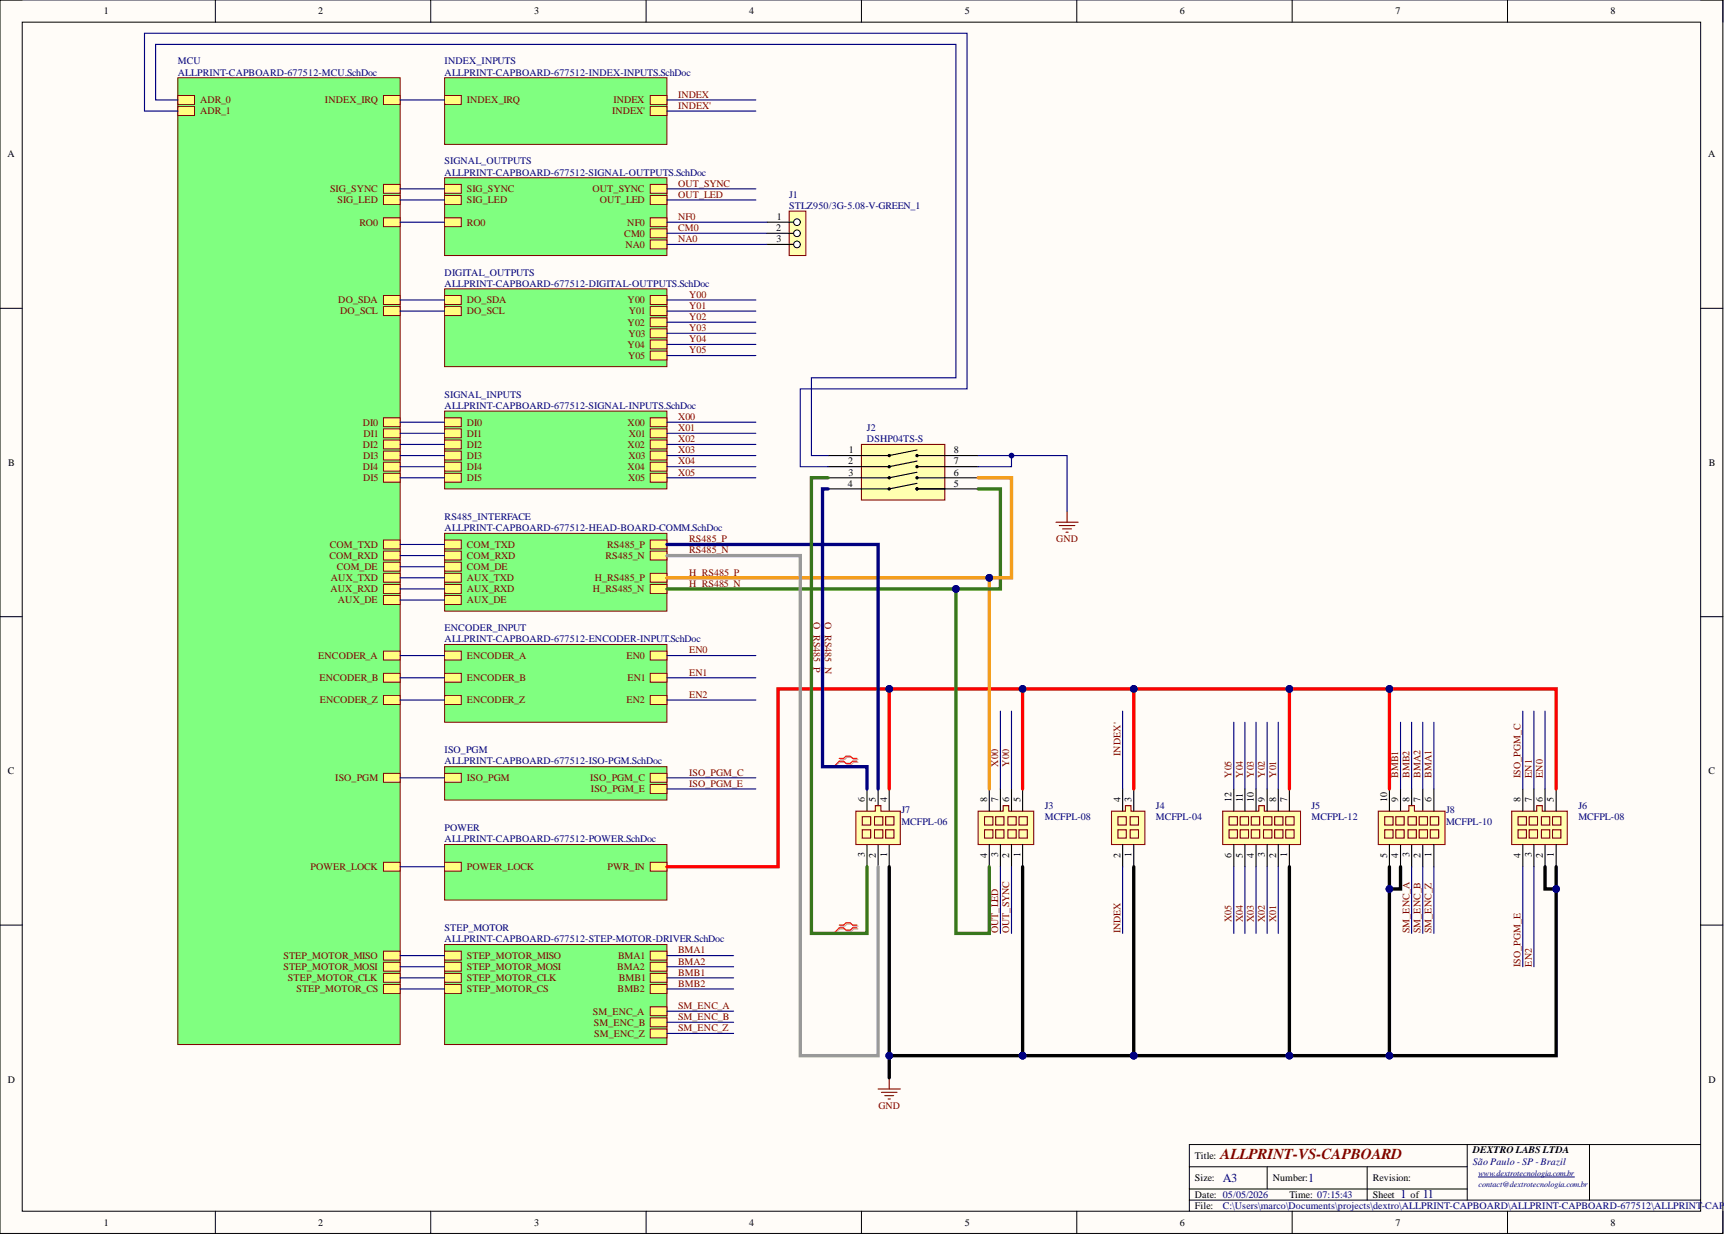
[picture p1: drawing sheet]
<svg xmlns="http://www.w3.org/2000/svg" width="393mm" height="282mm" viewBox="0 0 393 282" stroke-linecap="round" stroke-linejoin="round" font-family="sans-serif">
<defs><g id="words">
<text font-size="3.5" fill="#800000" x="278.5" y="264.5">ALLPRINT-VS-CAPBOARD</text>
<g font-size="2.8" fill="#000080">
<text x="279" y="269.8">A3</text>
<text x="298.5" y="269.8">1</text>
<text x="319.5" y="273.3">1</text>
<text x="324.6" y="273.3">11</text>
</g>
<g font-size="2.3">
<text x="23.7" y="3.3">1</text>
<text x="72.6" y="3.3">2</text>
<text x="121.9" y="3.3">3</text>
<text x="170.9" y="3.3">4</text>
<text x="220.1" y="3.3">5</text>
<text x="269.2" y="3.3">6</text>
<text x="318.4" y="3.3">7</text>
<text x="367.5" y="3.3">8</text>
<text x="1.7" y="35.9">A</text>
<text x="389.7" y="35.9">A</text>
<text x="177.1" y="52.7">2</text>
<text x="177.3" y="50.2">1</text>
<text x="177.2" y="55.3">3</text>
<text x="1.9" y="106.3">B</text>
<text x="193.5" y="106">2</text>
<text x="193.7" y="103.5">1</text>
<text x="217.6" y="103.5">8</text>
<text x="217.6" y="106">7</text>
<text x="389.9" y="106.3">B</text>
<text x="193.4" y="111.1">4</text>
<text x="193.6" y="108.5">3</text>
<text x="217.6" y="108.5">6</text>
<text x="217.6" y="111.1">5</text>
<text x="1.8" y="176.7">C</text>
<text x="389.8" y="176.7">C</text>
<text x="197.3" y="183.1" transform="rotate(-90 197.3 183.1)">6</text>
<text x="199.8" y="183.1" transform="rotate(-90 199.8 183.1)">5</text>
<text x="202.4" y="183.1" transform="rotate(-90 202.4 183.1)">4</text>
<text x="225.2" y="183.1" transform="rotate(-90 225.2 183.1)">8</text>
<text x="227.7" y="183.1" transform="rotate(-90 227.7 183.1)">7</text>
<text x="230.3" y="183.1" transform="rotate(-90 230.3 183.1)">6</text>
<text x="232.8" y="183.1" transform="rotate(-90 232.8 183.1)">5</text>
<text x="255.6" y="183.1" transform="rotate(-90 255.6 183.1)">4</text>
<text x="258.2" y="183.1" transform="rotate(-90 258.2 183.1)">3</text>
<text x="281" y="183.1" transform="rotate(-90 281 183.1)">12</text>
<text x="283.5" y="183.1" transform="rotate(-90 283.5 183.1)">11</text>
<text x="286.1" y="183.1" transform="rotate(-90 286.1 183.1)">10</text>
<text x="288.6" y="183.1" transform="rotate(-90 288.6 183.1)">9</text>
<text x="291.1" y="183.1" transform="rotate(-90 291.1 183.1)">8</text>
<text x="293.7" y="183.1" transform="rotate(-90 293.7 183.1)">7</text>
<text x="316.5" y="183.1" transform="rotate(-90 316.5 183.1)">10</text>
<text x="319" y="183.1" transform="rotate(-90 319 183.1)">9</text>
<text x="321.6" y="183.1" transform="rotate(-90 321.6 183.1)">8</text>
<text x="324.1" y="183.1" transform="rotate(-90 324.1 183.1)">7</text>
<text x="326.6" y="183.1" transform="rotate(-90 326.6 183.1)">6</text>
<text x="346.9" y="183.1" transform="rotate(-90 346.9 183.1)">8</text>
<text x="349.5" y="183.1" transform="rotate(-90 349.5 183.1)">7</text>
<text x="352" y="183.1" transform="rotate(-90 352 183.1)">6</text>
<text x="354.5" y="183.1" transform="rotate(-90 354.5 183.1)">5</text>
<text x="197.3" y="195.7" transform="rotate(-90 197.3 195.7)">3</text>
<text x="199.8" y="195.8" transform="rotate(-90 199.8 195.8)">2</text>
<text x="202.4" y="195.6" transform="rotate(-90 202.4 195.6)">1</text>
<text x="225.2" y="195.9" transform="rotate(-90 225.2 195.9)">4</text>
<text x="227.7" y="195.7" transform="rotate(-90 227.7 195.7)">3</text>
<text x="230.3" y="195.8" transform="rotate(-90 230.3 195.8)">2</text>
<text x="232.8" y="195.6" transform="rotate(-90 232.8 195.6)">1</text>
<text x="255.6" y="195.8" transform="rotate(-90 255.6 195.8)">2</text>
<text x="258.2" y="195.6" transform="rotate(-90 258.2 195.6)">1</text>
<text x="281" y="195.8" transform="rotate(-90 281 195.8)">6</text>
<text x="283.5" y="195.8" transform="rotate(-90 283.5 195.8)">5</text>
<text x="286.1" y="195.9" transform="rotate(-90 286.1 195.9)">4</text>
<text x="288.6" y="195.7" transform="rotate(-90 288.6 195.7)">3</text>
<text x="291.1" y="195.8" transform="rotate(-90 291.1 195.8)">2</text>
<text x="293.7" y="195.6" transform="rotate(-90 293.7 195.6)">1</text>
<text x="316.5" y="195.8" transform="rotate(-90 316.5 195.8)">5</text>
<text x="319" y="195.9" transform="rotate(-90 319 195.9)">4</text>
<text x="321.6" y="195.7" transform="rotate(-90 321.6 195.7)">3</text>
<text x="324.1" y="195.8" transform="rotate(-90 324.1 195.8)">2</text>
<text x="326.6" y="195.6" transform="rotate(-90 326.6 195.6)">1</text>
<text x="346.9" y="195.9" transform="rotate(-90 346.9 195.9)">4</text>
<text x="349.5" y="195.7" transform="rotate(-90 349.5 195.7)">3</text>
<text x="352" y="195.8" transform="rotate(-90 352 195.8)">2</text>
<text x="354.5" y="195.6" transform="rotate(-90 354.5 195.6)">1</text>
<text x="1.8" y="247.1">D</text>
<text x="389.8" y="247.1">D</text>
<text x="336" y="263.3">DEXTRO LABS LTDA</text>
<text x="272.6" y="264.5">Title:</text>
<text x="272.6" y="269.6">Size:</text>
<text x="290.4" y="269.6">Number:</text>
<text x="313.2" y="269.6">Revision:</text>
<text x="272.6" y="273.4">Date: 05/05/2026</text>
<text x="272.6" y="275.9">File:</text>
<text x="294.2" y="273.4">Time: 07:15:43</text>
<text x="313.2" y="273.4">Sheet</text>
<text x="321.8" y="273.4">of</text>
<text x="23.7" y="279.7">1</text>
<text x="72.6" y="279.7">2</text>
<text x="121.9" y="279.7">3</text>
<text x="170.9" y="279.7">4</text>
<text x="220.1" y="279.7">5</text>
<text x="269.2" y="279.7">6</text>
<text x="318.4" y="279.7">7</text>
<text x="367.5" y="279.7">8</text>
</g>
<g font-size="2.3" fill="#000080">
<text x="40.6" y="14.7">MCU</text>
<text x="40.6" y="17.2">ALLPRINT-CAPBOARD-677512-MCU.SchDoc</text>
<text x="101.4" y="14.7">INDEX_INPUTS</text>
<text x="101.4" y="17.2">ALLPRINT-CAPBOARD-677512-INDEX-INPUTS.SchDoc</text>
<text x="101.4" y="37.5">SIGNAL_OUTPUTS</text>
<text x="101.4" y="40.1">ALLPRINT-CAPBOARD-677512-SIGNAL-OUTPUTS.SchDoc</text>
<text x="180.1" y="45.1">J1</text>
<text x="180.1" y="47.7">STLZ950/3G-5.08-V-GREEN_1</text>
<text x="101.4" y="62.9">DIGITAL_OUTPUTS</text>
<text x="101.4" y="65.4">ALLPRINT-CAPBOARD-677512-DIGITAL-OUTPUTS.SchDoc</text>
<text x="101.4" y="90.8">SIGNAL_INPUTS</text>
<text x="101.4" y="93.3">ALLPRINT-CAPBOARD-677512-SIGNAL-INPUTS.SchDoc</text>
<text x="197.8" y="98.4">J2</text>
<text x="197.8" y="100.9">DSHP04TS-S</text>
<text x="101.4" y="118.7">RS485_INTERFACE</text>
<text x="101.4" y="121.2">ALLPRINT-CAPBOARD-677512-HEAD-BOARD-COMM.SchDoc</text>
<text x="101.4" y="144">ENCODER_INPUT</text>
<text x="101.4" y="146.6">ALLPRINT-CAPBOARD-677512-ENCODER-INPUT.SchDoc</text>
<text x="101.4" y="171.9">ISO_PGM</text>
<text x="101.4" y="174.5">ALLPRINT-CAPBOARD-677512-ISO-PGM.SchDoc</text>
<text x="205.7" y="185.6">J7</text>
<text x="238.4" y="184.6">J3</text>
<text x="263.8" y="184.6">J4</text>
<text x="299.3" y="184.6">J5</text>
<text x="329.9" y="185.6">J8</text>
<text x="360.1" y="184.6">J6</text>
<text x="101.4" y="189.7">POWER</text>
<text x="205.7" y="188.2">MCFPL-06</text>
<text x="238.4" y="187.2">MCFPL-08</text>
<text x="263.8" y="187.2">MCFPL-04</text>
<text x="299.3" y="187.2">MCFPL-12</text>
<text x="329.9" y="188.2">MCFPL-10</text>
<text x="360.1" y="187.2">MCFPL-08</text>
<text x="101.4" y="192.2">ALLPRINT-CAPBOARD-677512-POWER.SchDoc</text>
<text x="101.4" y="212.5">STEP_MOTOR</text>
<text x="101.4" y="215.1">ALLPRINT-CAPBOARD-677512-STEP-MOTOR-DRIVER.SchDoc</text>
<text x="336" y="265.8">São Paulo - SP - Brazil</text>
<text x="279" y="275.9">C:\Users\marco\Documents\projects\dextro\ALLPRINT-CAPBOARD\ALLPRINT-CAPBOARD-677512\ALLPRINT</text>
<text x="388.3" y="275.9">-CAPB</text>
</g>
<g font-size="2.3" fill="#800000">
<text x="45.6" y="23.6">ADR_0</text>
<text x="74.1" y="23.6">INDEX_IRQ</text>
<text x="106.5" y="23.6">INDEX_IRQ</text>
<text x="140" y="23.6">INDEX</text>
<text x="154.7" y="22.3">INDEX</text>
<text x="45.6" y="26.1">ADR_1</text>
<text x="139.7" y="26.1">INDEX'</text>
<text x="154.7" y="24.8">INDEX'</text>
<text x="75.3" y="43.9">SIG_SYNC</text>
<text x="77" y="46.4">SIG_LED</text>
<text x="106.5" y="43.9">SIG_SYNC</text>
<text x="106.5" y="46.4">SIG_LED</text>
<text x="135.2" y="43.9">OUT_SYNC</text>
<text x="136.9" y="46.4">OUT_LED</text>
<text x="154.7" y="42.6">OUT_SYNC</text>
<text x="154.7" y="45.1">OUT_LED</text>
<text x="82" y="51.5">RO0</text>
<text x="106.5" y="51.5">RO0</text>
<text x="143.1" y="51.5">NF0</text>
<text x="154.7" y="50.2">NF0</text>
<text x="154.7" y="52.7">CM0</text>
<text x="142.4" y="54">CM0</text>
<text x="142.7" y="56.5">NA0</text>
<text x="154.7" y="55.3">NA0</text>
<text x="77.2" y="69.2">DO_SDA</text>
<text x="77.6" y="71.8">DO_SCL</text>
<text x="106.5" y="71.8">DO_SCL</text>
<text x="106.5" y="69.2">DO_SDA</text>
<text x="143.2" y="69.2">Y00</text>
<text x="143.5" y="71.8">Y01</text>
<text x="157.2" y="68">Y00</text>
<text x="157.2" y="70.5">Y01</text>
<text x="143.2" y="74.3">Y02</text>
<text x="143.4" y="76.8">Y03</text>
<text x="157.2" y="73">Y02</text>
<text x="157.2" y="75.6">Y03</text>
<text x="143.2" y="79.4">Y04</text>
<text x="143.3" y="81.9">Y05</text>
<text x="157.2" y="78.1">Y04</text>
<text x="157.2" y="80.6">Y05</text>
<text x="154.7" y="95.9">X00</text>
<text x="82.8" y="97.1">DI0</text>
<text x="82.9" y="99.7">DI1</text>
<text x="106.5" y="97.1">DI0</text>
<text x="106.5" y="99.7">DI1</text>
<text x="143.2" y="97.1">X00</text>
<text x="143.5" y="99.7">X01</text>
<text x="154.7" y="98.4">X01</text>
<text x="154.7" y="100.9">X02</text>
<text x="82.8" y="102.2">DI2</text>
<text x="82.8" y="107.3">DI4</text>
<text x="82.8" y="104.7">DI3</text>
<text x="106.5" y="102.2">DI2</text>
<text x="106.5" y="104.7">DI3</text>
<text x="106.5" y="107.3">DI4</text>
<text x="143.2" y="102.2">X02</text>
<text x="143.2" y="107.3">X04</text>
<text x="143.4" y="104.7">X03</text>
<text x="154.7" y="103.5">X03</text>
<text x="154.7" y="106">X04</text>
<text x="82.8" y="109.8">DI5</text>
<text x="106.5" y="109.8">DI5</text>
<text x="143.3" y="109.8">X05</text>
<text x="154.7" y="108.5">X05</text>
<text x="75.2" y="125">COM_TXD</text>
<text x="106.5" y="125">COM_TXD</text>
<text x="138.6" y="125">RS485_P</text>
<text x="157.2" y="123.8">RS485_P</text>
<text x="241" y="123.8">GND</text>
<text x="75.2" y="127.6">COM_RXD</text>
<text x="76.8" y="130.1">COM_DE</text>
<text x="106.5" y="127.6">COM_RXD</text>
<text x="106.5" y="130.1">COM_DE</text>
<text x="138.1" y="127.6">RS485_N</text>
<text x="157.2" y="126.3">RS485_N</text>
<text x="157.2" y="131.4">H_RS485_P</text>
<text x="75.4" y="135.2">AUX_RXD</text>
<text x="75.5" y="132.6">AUX_TXD</text>
<text x="77.1" y="137.7">AUX_DE</text>
<text x="106.5" y="132.6">AUX_TXD</text>
<text x="106.5" y="135.2">AUX_RXD</text>
<text x="106.5" y="137.7">AUX_DE</text>
<text x="135.3" y="135.2">H_RS485_N</text>
<text x="135.7" y="132.6">H_RS485_P</text>
<text x="157.2" y="133.9">H_RS485_N</text>
<text x="185.6" y="142" transform="rotate(90 185.6 142)">O_RS485_P</text>
<text x="188.2" y="142" transform="rotate(90 188.2 142)">O_RS485_N</text>
<text x="157.2" y="149.1">EN0</text>
<text x="72.6" y="150.4">ENCODER_A</text>
<text x="72.9" y="155.5">ENCODER_B</text>
<text x="106.5" y="150.4">ENCODER_A</text>
<text x="106.5" y="155.5">ENCODER_B</text>
<text x="142.9" y="150.4">EN0</text>
<text x="143.2" y="155.5">EN1</text>
<text x="157.2" y="154.2">EN1</text>
<text x="73" y="160.5">ENCODER_Z</text>
<text x="106.5" y="160.5">ENCODER_Z</text>
<text x="142.9" y="160.5">EN2</text>
<text x="157.2" y="159.3">EN2</text>
<text x="255.6" y="172.5" transform="rotate(-90 255.6 172.5)">INDEX'</text>
<text x="76.5" y="178.3">ISO_PGM</text>
<text x="106.5" y="178.3">ISO_PGM</text>
<text x="134.7" y="178.3">ISO_PGM_C</text>
<text x="157.2" y="177">ISO_PGM_C</text>
<text x="157.2" y="179.6">ISO_PGM_E</text>
<text x="227.7" y="175" transform="rotate(-90 227.7 175)">X00</text>
<text x="230.3" y="175" transform="rotate(-90 230.3 175)">Y00</text>
<text x="281" y="177.5" transform="rotate(-90 281 177.5)">Y05</text>
<text x="283.5" y="177.5" transform="rotate(-90 283.5 177.5)">Y04</text>
<text x="286.1" y="177.5" transform="rotate(-90 286.1 177.5)">Y03</text>
<text x="288.6" y="177.5" transform="rotate(-90 288.6 177.5)">Y02</text>
<text x="291.1" y="177.5" transform="rotate(-90 291.1 177.5)">Y01</text>
<text x="319" y="177.5" transform="rotate(-90 319 177.5)">BMB1</text>
<text x="321.6" y="177.5" transform="rotate(-90 321.6 177.5)">BMB2</text>
<text x="324.1" y="177.5" transform="rotate(-90 324.1 177.5)">BMA2</text>
<text x="326.6" y="177.5" transform="rotate(-90 326.6 177.5)">BMA1</text>
<text x="346.9" y="177.5" transform="rotate(-90 346.9 177.5)">ISO_PGM_C</text>
<text x="349.5" y="177.5" transform="rotate(-90 349.5 177.5)">EN1</text>
<text x="352" y="177.5" transform="rotate(-90 352 177.5)">EN0</text>
<text x="134.8" y="180.8">ISO_PGM_E</text>
<text x="70.8" y="198.6">POWER_LOCK</text>
<text x="106.5" y="198.6">POWER_LOCK</text>
<text x="138.6" y="198.6">PWR_IN</text>
<text x="227.7" y="213" transform="rotate(-90 227.7 213)">OUT_LED</text>
<text x="230.3" y="213" transform="rotate(-90 230.3 213)">OUT_SYNC</text>
<text x="255.6" y="213" transform="rotate(-90 255.6 213)">INDEX</text>
<text x="281" y="210.5" transform="rotate(-90 281 210.5)">X05</text>
<text x="283.5" y="210.5" transform="rotate(-90 283.5 210.5)">X04</text>
<text x="286.1" y="210.5" transform="rotate(-90 286.1 210.5)">X03</text>
<text x="288.6" y="210.5" transform="rotate(-90 288.6 210.5)">X02</text>
<text x="291.1" y="210.5" transform="rotate(-90 291.1 210.5)">X01</text>
<text x="321.6" y="213" transform="rotate(-90 321.6 213)">SM_ENC_A</text>
<text x="324.1" y="213" transform="rotate(-90 324.1 213)">SM_ENC_B</text>
<text x="326.6" y="213" transform="rotate(-90 326.6 213)">SM_ENC_Z</text>
<text x="64.7" y="218.9">STEP_MOTOR_MISO</text>
<text x="64.7" y="221.4">STEP_MOTOR_MOSI</text>
<text x="106.5" y="218.9">STEP_MOTOR_MISO</text>
<text x="106.5" y="221.4">STEP_MOTOR_MOSI</text>
<text x="140.8" y="221.4">BMA2</text>
<text x="141" y="218.9">BMA1</text>
<text x="154.7" y="217.6">BMA1</text>
<text x="154.7" y="220.1">BMA2</text>
<text x="346.9" y="220.6" transform="rotate(-90 346.9 220.6)">ISO_PGM_E</text>
<text x="349.5" y="220.6" transform="rotate(-90 349.5 220.6)">EN2</text>
<text x="65.7" y="223.9">STEP_MOTOR_CLK</text>
<text x="67.6" y="226.5">STEP_MOTOR_CS</text>
<text x="106.5" y="223.9">STEP_MOTOR_CLK</text>
<text x="106.5" y="226.5">STEP_MOTOR_CS</text>
<text x="140.9" y="226.5">BMB2</text>
<text x="141.2" y="223.9">BMB1</text>
<text x="154.7" y="222.7">BMB1</text>
<text x="154.7" y="225.2">BMB2</text>
<text x="135.3" y="231.6">SM_ENC_A</text>
<text x="154.7" y="230.3">SM_ENC_A</text>
<text x="154.7" y="232.8">SM_ENC_B</text>
<text x="135.5" y="234.1">SM_ENC_B</text>
<text x="135.6" y="236.6">SM_ENC_Z</text>
<text x="154.7" y="235.4">SM_ENC_Z</text>
<text x="200.4" y="253.1">GND</text>
</g>
<g font-size="1.9" fill="#000080">
<text x="337.3" y="268.4">www.dextrotecnologia.com.br</text>
<text x="337.3" y="270.9">contact@dextrotecnologia.com.br</text>
</g>
</g></defs>
<path d="M0 0h393.1v281.5h-393.1z" fill-rule="evenodd" fill="#fffcf8"/>
<path d="M0 0h393.1v281.5h-393.1z" fill="none" stroke="#000" stroke-width=".23"/>
<path d="M5.1 5.1h382.9v271.3h-382.9z" fill-rule="evenodd" fill="#fffcf8"/>
<g fill="none" stroke="#000" stroke-width=".23">
<path d="M0 0h5.1M49.1 0v5.1M98.3 0v5.1M147.4 0v5.1M196.5 0v5.1M245.7 0v5.1M294.8 0v5.1M344 0v5.1M388 0h5.1v5.1M5.1 5.1h382.9v271.3h-382.9zM0 70.4h5.1M388 70.4h5.1"/>
<path d="M0 140.8h5.1M388 140.8h5.1M0 211.1h5.1M388 211.1h5.1M49.1 276.4v5.1M98.3 276.4v5.1M147.4 276.4v5.1M196.5 276.4v5.1M245.7 276.4v5.1M271.4 266.3h63.4M271.4 273.9h116.6M271.4 271.4h63.4"/>
<path d="M289.1 266.3v5.1M294.8 276.4v5.1M311.9 266.3v7.6M334.8 261.2v12.7M344 276.4v5.1M362.7 261.2v12.7M388 261.2h-116.6v15.2M393.1 276.4v5.1"/>
</g>
<path d="M337.3 268.6h21.9" fill="none" stroke="#000080" stroke-width=".23"/>
<path d="M40.6 17.7h50.7v220.7h-50.7z" fill-rule="evenodd" fill="#80ff80"/>
<path d="M40.6 17.7h50.7v220.7h-50.7z" fill="none" stroke="#800000" stroke-width=".23"/>
<path d="M87.5 21.8h3.8v2h-3.8z" fill-rule="evenodd" fill="#ffff80"/>
<path d="M87.5 21.8h3.8v2h-3.8z" fill="none" stroke="#800000" stroke-width=".23"/>
<path d="M87.5 42.1h3.8v2h-3.8z" fill-rule="evenodd" fill="#ffff80"/>
<path d="M87.5 42.1h3.8v2h-3.8z" fill="none" stroke="#800000" stroke-width=".23"/>
<path d="M87.5 44.6h3.8v2.1h-3.8z" fill-rule="evenodd" fill="#ffff80"/>
<path d="M87.5 44.6h3.8v2.1h-3.8z" fill="none" stroke="#800000" stroke-width=".23"/>
<path d="M87.5 49.7h3.8v2h-3.8z" fill-rule="evenodd" fill="#ffff80"/>
<path d="M87.5 49.7h3.8v2h-3.8z" fill="none" stroke="#800000" stroke-width=".23"/>
<path d="M87.5 67.5h3.8v2h-3.8z" fill-rule="evenodd" fill="#ffff80"/>
<path d="M87.5 67.5h3.8v2h-3.8z" fill="none" stroke="#800000" stroke-width=".23"/>
<path d="M87.5 70h3.8v2h-3.8z" fill-rule="evenodd" fill="#ffff80"/>
<path d="M87.5 70h3.8v2h-3.8z" fill="none" stroke="#800000" stroke-width=".23"/>
<path d="M87.5 95.4h3.8v2h-3.8z" fill-rule="evenodd" fill="#ffff80"/>
<path d="M87.5 95.4h3.8v2h-3.8z" fill="none" stroke="#800000" stroke-width=".23"/>
<path d="M87.5 97.9h3.8v2h-3.8z" fill-rule="evenodd" fill="#ffff80"/>
<path d="M87.5 97.9h3.8v2h-3.8z" fill="none" stroke="#800000" stroke-width=".23"/>
<path d="M87.5 100.4h3.8v2.1h-3.8z" fill-rule="evenodd" fill="#ffff80"/>
<path d="M87.5 100.4h3.8v2.1h-3.8z" fill="none" stroke="#800000" stroke-width=".23"/>
<path d="M87.5 103h3.8v2h-3.8z" fill-rule="evenodd" fill="#ffff80"/>
<path d="M87.5 103h3.8v2h-3.8z" fill="none" stroke="#800000" stroke-width=".23"/>
<path d="M87.5 105.5h3.8v2h-3.8z" fill-rule="evenodd" fill="#ffff80"/>
<path d="M87.5 105.5h3.8v2h-3.8z" fill="none" stroke="#800000" stroke-width=".23"/>
<path d="M87.5 108h3.8v2.1h-3.8z" fill-rule="evenodd" fill="#ffff80"/>
<path d="M87.5 108h3.8v2.1h-3.8z" fill="none" stroke="#800000" stroke-width=".23"/>
<path d="M87.5 123.3h3.8v2h-3.8z" fill-rule="evenodd" fill="#ffff80"/>
<path d="M87.5 123.3h3.8v2h-3.8z" fill="none" stroke="#800000" stroke-width=".23"/>
<path d="M87.5 125.8h3.8v2h-3.8z" fill-rule="evenodd" fill="#ffff80"/>
<path d="M87.5 125.8h3.8v2h-3.8z" fill="none" stroke="#800000" stroke-width=".23"/>
<path d="M87.5 128.3h3.8v2.1h-3.8z" fill-rule="evenodd" fill="#ffff80"/>
<path d="M87.5 128.3h3.8v2.1h-3.8z" fill="none" stroke="#800000" stroke-width=".23"/>
<path d="M87.5 148.6h3.8v2h-3.8z" fill-rule="evenodd" fill="#ffff80"/>
<path d="M87.5 148.6h3.8v2h-3.8z" fill="none" stroke="#800000" stroke-width=".23"/>
<path d="M87.5 153.7h3.8v2h-3.8z" fill-rule="evenodd" fill="#ffff80"/>
<path d="M87.5 153.7h3.8v2h-3.8z" fill="none" stroke="#800000" stroke-width=".23"/>
<path d="M87.5 158.8h3.8v2h-3.8z" fill-rule="evenodd" fill="#ffff80"/>
<path d="M87.5 158.8h3.8v2h-3.8z" fill="none" stroke="#800000" stroke-width=".23"/>
<path d="M87.5 176.5h3.8v2h-3.8z" fill-rule="evenodd" fill="#ffff80"/>
<path d="M87.5 176.5h3.8v2h-3.8z" fill="none" stroke="#800000" stroke-width=".23"/>
<path d="M87.5 196.8h3.8v2h-3.8z" fill-rule="evenodd" fill="#ffff80"/>
<path d="M87.5 196.8h3.8v2h-3.8z" fill="none" stroke="#800000" stroke-width=".23"/>
<path d="M87.5 217.1h3.8v2h-3.8z" fill-rule="evenodd" fill="#ffff80"/>
<path d="M87.5 217.1h3.8v2h-3.8z" fill="none" stroke="#800000" stroke-width=".23"/>
<path d="M87.5 219.6h3.8v2.1h-3.8z" fill-rule="evenodd" fill="#ffff80"/>
<path d="M87.5 219.6h3.8v2.1h-3.8z" fill="none" stroke="#800000" stroke-width=".23"/>
<path d="M87.5 222.2h3.8v2h-3.8z" fill-rule="evenodd" fill="#ffff80"/>
<path d="M87.5 222.2h3.8v2h-3.8z" fill="none" stroke="#800000" stroke-width=".23"/>
<path d="M87.5 224.7h3.8v2h-3.8z" fill-rule="evenodd" fill="#ffff80"/>
<path d="M87.5 224.7h3.8v2h-3.8z" fill="none" stroke="#800000" stroke-width=".23"/>
<path d="M87.5 130.9h3.8v2h-3.8z" fill-rule="evenodd" fill="#ffff80"/>
<path d="M87.5 130.9h3.8v2h-3.8z" fill="none" stroke="#800000" stroke-width=".23"/>
<path d="M87.5 133.4h3.8v2h-3.8z" fill-rule="evenodd" fill="#ffff80"/>
<path d="M87.5 133.4h3.8v2h-3.8z" fill="none" stroke="#800000" stroke-width=".23"/>
<path d="M87.5 135.9h3.8v2.1h-3.8z" fill-rule="evenodd" fill="#ffff80"/>
<path d="M87.5 135.9h3.8v2.1h-3.8z" fill="none" stroke="#800000" stroke-width=".23"/>
<path d="M40.6 21.8h3.8v2h-3.8z" fill-rule="evenodd" fill="#ffff80"/>
<path d="M40.6 21.8h3.8v2h-3.8z" fill="none" stroke="#800000" stroke-width=".23"/>
<path d="M40.6 24.3h3.8v2.1h-3.8z" fill-rule="evenodd" fill="#ffff80"/>
<path d="M40.6 24.3h3.8v2.1h-3.8z" fill="none" stroke="#800000" stroke-width=".23"/>
<path d="M101.4 17.7h50.8v15.3h-50.8z" fill-rule="evenodd" fill="#80ff80"/>
<path d="M101.4 17.7h50.8v15.3h-50.8z" fill="none" stroke="#800000" stroke-width=".23"/>
<path d="M148.4 21.8h3.8v2h-3.8z" fill-rule="evenodd" fill="#ffff80"/>
<path d="M148.4 21.8h3.8v2h-3.8z" fill="none" stroke="#800000" stroke-width=".23"/>
<path d="M148.4 24.3h3.8v2.1h-3.8z" fill-rule="evenodd" fill="#ffff80"/>
<path d="M148.4 24.3h3.8v2.1h-3.8z" fill="none" stroke="#800000" stroke-width=".23"/>
<path d="M101.4 21.8h3.8v2h-3.8z" fill-rule="evenodd" fill="#ffff80"/>
<path d="M101.4 21.8h3.8v2h-3.8z" fill="none" stroke="#800000" stroke-width=".23"/>
<path d="M101.4 93.8h50.8v17.8h-50.8z" fill-rule="evenodd" fill="#80ff80"/>
<path d="M101.4 93.8h50.8v17.8h-50.8z" fill="none" stroke="#800000" stroke-width=".23"/>
<path d="M148.4 95.4h3.8v2h-3.8z" fill-rule="evenodd" fill="#ffff80"/>
<path d="M148.4 95.4h3.8v2h-3.8z" fill="none" stroke="#800000" stroke-width=".23"/>
<path d="M101.4 95.4h3.8v2h-3.8z" fill-rule="evenodd" fill="#ffff80"/>
<path d="M101.4 95.4h3.8v2h-3.8z" fill="none" stroke="#800000" stroke-width=".23"/>
<path d="M148.4 97.9h3.8v2h-3.8z" fill-rule="evenodd" fill="#ffff80"/>
<path d="M148.4 97.9h3.8v2h-3.8z" fill="none" stroke="#800000" stroke-width=".23"/>
<path d="M101.4 97.9h3.8v2h-3.8z" fill-rule="evenodd" fill="#ffff80"/>
<path d="M101.4 97.9h3.8v2h-3.8z" fill="none" stroke="#800000" stroke-width=".23"/>
<path d="M148.4 100.4h3.8v2.1h-3.8z" fill-rule="evenodd" fill="#ffff80"/>
<path d="M148.4 100.4h3.8v2.1h-3.8z" fill="none" stroke="#800000" stroke-width=".23"/>
<path d="M101.4 100.4h3.8v2.1h-3.8z" fill-rule="evenodd" fill="#ffff80"/>
<path d="M101.4 100.4h3.8v2.1h-3.8z" fill="none" stroke="#800000" stroke-width=".23"/>
<path d="M148.4 103h3.8v2h-3.8z" fill-rule="evenodd" fill="#ffff80"/>
<path d="M148.4 103h3.8v2h-3.8z" fill="none" stroke="#800000" stroke-width=".23"/>
<path d="M101.4 103h3.8v2h-3.8z" fill-rule="evenodd" fill="#ffff80"/>
<path d="M101.4 103h3.8v2h-3.8z" fill="none" stroke="#800000" stroke-width=".23"/>
<path d="M148.4 105.5h3.8v2h-3.8z" fill-rule="evenodd" fill="#ffff80"/>
<path d="M148.4 105.5h3.8v2h-3.8z" fill="none" stroke="#800000" stroke-width=".23"/>
<path d="M101.4 105.5h3.8v2h-3.8z" fill-rule="evenodd" fill="#ffff80"/>
<path d="M101.4 105.5h3.8v2h-3.8z" fill="none" stroke="#800000" stroke-width=".23"/>
<path d="M148.4 108h3.8v2.1h-3.8z" fill-rule="evenodd" fill="#ffff80"/>
<path d="M148.4 108h3.8v2.1h-3.8z" fill="none" stroke="#800000" stroke-width=".23"/>
<path d="M101.4 108h3.8v2.1h-3.8z" fill-rule="evenodd" fill="#ffff80"/>
<path d="M101.4 108h3.8v2.1h-3.8z" fill="none" stroke="#800000" stroke-width=".23"/>
<path d="M101.4 40.6h50.8v17.7h-50.8z" fill-rule="evenodd" fill="#80ff80"/>
<path d="M101.4 40.6h50.8v17.7h-50.8z" fill="none" stroke="#800000" stroke-width=".23"/>
<path d="M101.4 42.1h3.8v2h-3.8z" fill-rule="evenodd" fill="#ffff80"/>
<path d="M101.4 42.1h3.8v2h-3.8z" fill="none" stroke="#800000" stroke-width=".23"/>
<path d="M148.4 42.1h3.8v2h-3.8z" fill-rule="evenodd" fill="#ffff80"/>
<path d="M148.4 42.1h3.8v2h-3.8z" fill="none" stroke="#800000" stroke-width=".23"/>
<path d="M101.4 49.7h3.8v2h-3.8z" fill-rule="evenodd" fill="#ffff80"/>
<path d="M101.4 49.7h3.8v2h-3.8z" fill="none" stroke="#800000" stroke-width=".23"/>
<path d="M148.4 52.2h3.8v2.1h-3.8z" fill-rule="evenodd" fill="#ffff80"/>
<path d="M148.4 52.2h3.8v2.1h-3.8z" fill="none" stroke="#800000" stroke-width=".23"/>
<path d="M148.4 54.8h3.8v2h-3.8z" fill-rule="evenodd" fill="#ffff80"/>
<path d="M148.4 54.8h3.8v2h-3.8z" fill="none" stroke="#800000" stroke-width=".23"/>
<path d="M148.4 49.7h3.8v2h-3.8z" fill-rule="evenodd" fill="#ffff80"/>
<path d="M148.4 49.7h3.8v2h-3.8z" fill="none" stroke="#800000" stroke-width=".23"/>
<path d="M101.4 44.6h3.8v2.1h-3.8z" fill-rule="evenodd" fill="#ffff80"/>
<path d="M101.4 44.6h3.8v2.1h-3.8z" fill="none" stroke="#800000" stroke-width=".23"/>
<path d="M148.4 44.6h3.8v2.1h-3.8z" fill-rule="evenodd" fill="#ffff80"/>
<path d="M148.4 44.6h3.8v2.1h-3.8z" fill="none" stroke="#800000" stroke-width=".23"/>
<path d="M101.4 121.7h50.8v17.8h-50.8z" fill-rule="evenodd" fill="#80ff80"/>
<path d="M101.4 121.7h50.8v17.8h-50.8z" fill="none" stroke="#800000" stroke-width=".23"/>
<path d="M101.4 123.3h3.8v2h-3.8z" fill-rule="evenodd" fill="#ffff80"/>
<path d="M101.4 123.3h3.8v2h-3.8z" fill="none" stroke="#800000" stroke-width=".23"/>
<path d="M101.4 125.8h3.8v2h-3.8z" fill-rule="evenodd" fill="#ffff80"/>
<path d="M101.4 125.8h3.8v2h-3.8z" fill="none" stroke="#800000" stroke-width=".23"/>
<path d="M148.4 123.3h3.8v2h-3.8z" fill-rule="evenodd" fill="#ffff80"/>
<path d="M148.4 123.3h3.8v2h-3.8z" fill="none" stroke="#800000" stroke-width=".23"/>
<path d="M148.4 125.8h3.8v2h-3.8z" fill-rule="evenodd" fill="#ffff80"/>
<path d="M148.4 125.8h3.8v2h-3.8z" fill="none" stroke="#800000" stroke-width=".23"/>
<path d="M101.4 128.3h3.8v2.1h-3.8z" fill-rule="evenodd" fill="#ffff80"/>
<path d="M101.4 128.3h3.8v2.1h-3.8z" fill="none" stroke="#800000" stroke-width=".23"/>
<path d="M148.4 130.9h3.8v2h-3.8z" fill-rule="evenodd" fill="#ffff80"/>
<path d="M148.4 130.9h3.8v2h-3.8z" fill="none" stroke="#800000" stroke-width=".23"/>
<path d="M148.4 133.4h3.8v2h-3.8z" fill-rule="evenodd" fill="#ffff80"/>
<path d="M148.4 133.4h3.8v2h-3.8z" fill="none" stroke="#800000" stroke-width=".23"/>
<path d="M101.4 130.9h3.8v2h-3.8z" fill-rule="evenodd" fill="#ffff80"/>
<path d="M101.4 130.9h3.8v2h-3.8z" fill="none" stroke="#800000" stroke-width=".23"/>
<path d="M101.4 133.4h3.8v2h-3.8z" fill-rule="evenodd" fill="#ffff80"/>
<path d="M101.4 133.4h3.8v2h-3.8z" fill="none" stroke="#800000" stroke-width=".23"/>
<path d="M101.4 135.9h3.8v2.1h-3.8z" fill-rule="evenodd" fill="#ffff80"/>
<path d="M101.4 135.9h3.8v2.1h-3.8z" fill="none" stroke="#800000" stroke-width=".23"/>
<path d="M101.4 192.7h50.8v12.7h-50.8z" fill-rule="evenodd" fill="#80ff80"/>
<path d="M101.4 192.7h50.8v12.7h-50.8z" fill="none" stroke="#800000" stroke-width=".23"/>
<path d="M101.4 196.8h3.8v2h-3.8z" fill-rule="evenodd" fill="#ffff80"/>
<path d="M101.4 196.8h3.8v2h-3.8z" fill="none" stroke="#800000" stroke-width=".23"/>
<path d="M148.4 196.8h3.8v2h-3.8z" fill-rule="evenodd" fill="#ffff80"/>
<path d="M148.4 196.8h3.8v2h-3.8z" fill="none" stroke="#800000" stroke-width=".23"/>
<path d="M180.1 48.2h3.8v10.1h-3.8z" fill-rule="evenodd" fill="#ffffb0"/>
<path d="M180.1 48.2h3.8v10.1h-3.8z" fill="none" stroke="#800000" stroke-width=".23"/>
<path d="M175 50.7h7.6" fill="none" stroke="#000" stroke-width=".25"/>
<circle cx="181.8" cy="50.7" r=".76" fill="#f8fcff"/>
<circle cx="181.8" cy="50.7" r=".76" fill="none" stroke="#000" stroke-width=".23"/>
<path d="M175 53.2h7.6" fill="none" stroke="#000" stroke-width=".25"/>
<circle cx="181.8" cy="53.2" r=".76" fill="#f8fcff"/>
<circle cx="181.8" cy="53.2" r=".76" fill="none" stroke="#000" stroke-width=".23"/>
<path d="M175 55.8h7.6" fill="none" stroke="#000" stroke-width=".25"/>
<circle cx="181.8" cy="55.8" r=".76" fill="#f8fcff"/>
<circle cx="181.8" cy="55.8" r=".76" fill="none" stroke="#000" stroke-width=".23"/>
<path d="M101.4 65.9h50.8v17.8h-50.8z" fill-rule="evenodd" fill="#80ff80"/>
<path d="M101.4 65.9h50.8v17.8h-50.8z" fill="none" stroke="#800000" stroke-width=".23"/>
<path d="M148.4 67.5h3.8v2h-3.8z" fill-rule="evenodd" fill="#ffff80"/>
<path d="M148.4 67.5h3.8v2h-3.8z" fill="none" stroke="#800000" stroke-width=".23"/>
<path d="M148.4 70h3.8v2h-3.8z" fill-rule="evenodd" fill="#ffff80"/>
<path d="M148.4 70h3.8v2h-3.8z" fill="none" stroke="#800000" stroke-width=".23"/>
<path d="M148.4 72.5h3.8v2.1h-3.8z" fill-rule="evenodd" fill="#ffff80"/>
<path d="M148.4 72.5h3.8v2.1h-3.8z" fill="none" stroke="#800000" stroke-width=".23"/>
<path d="M148.4 75.1h3.8v2h-3.8z" fill-rule="evenodd" fill="#ffff80"/>
<path d="M148.4 75.1h3.8v2h-3.8z" fill="none" stroke="#800000" stroke-width=".23"/>
<path d="M148.4 77.6h3.8v2h-3.8z" fill-rule="evenodd" fill="#ffff80"/>
<path d="M148.4 77.6h3.8v2h-3.8z" fill="none" stroke="#800000" stroke-width=".23"/>
<path d="M148.4 80.1h3.8v2.1h-3.8z" fill-rule="evenodd" fill="#ffff80"/>
<path d="M148.4 80.1h3.8v2.1h-3.8z" fill="none" stroke="#800000" stroke-width=".23"/>
<path d="M101.4 70h3.8v2h-3.8z" fill-rule="evenodd" fill="#ffff80"/>
<path d="M101.4 70h3.8v2h-3.8z" fill="none" stroke="#800000" stroke-width=".23"/>
<path d="M101.4 67.5h3.8v2h-3.8z" fill-rule="evenodd" fill="#ffff80"/>
<path d="M101.4 67.5h3.8v2h-3.8z" fill="none" stroke="#800000" stroke-width=".23"/>
<path d="M101.4 147.1h50.8v17.7h-50.8z" fill-rule="evenodd" fill="#80ff80"/>
<path d="M101.4 147.1h50.8v17.7h-50.8z" fill="none" stroke="#800000" stroke-width=".23"/>
<path d="M101.4 148.6h3.8v2h-3.8z" fill-rule="evenodd" fill="#ffff80"/>
<path d="M101.4 148.6h3.8v2h-3.8z" fill="none" stroke="#800000" stroke-width=".23"/>
<path d="M101.4 153.7h3.8v2h-3.8z" fill-rule="evenodd" fill="#ffff80"/>
<path d="M101.4 153.7h3.8v2h-3.8z" fill="none" stroke="#800000" stroke-width=".23"/>
<path d="M101.4 158.8h3.8v2h-3.8z" fill-rule="evenodd" fill="#ffff80"/>
<path d="M101.4 158.8h3.8v2h-3.8z" fill="none" stroke="#800000" stroke-width=".23"/>
<path d="M148.4 148.6h3.8v2h-3.8z" fill-rule="evenodd" fill="#ffff80"/>
<path d="M148.4 148.6h3.8v2h-3.8z" fill="none" stroke="#800000" stroke-width=".23"/>
<path d="M148.4 153.7h3.8v2h-3.8z" fill-rule="evenodd" fill="#ffff80"/>
<path d="M148.4 153.7h3.8v2h-3.8z" fill="none" stroke="#800000" stroke-width=".23"/>
<path d="M148.4 158.8h3.8v2h-3.8z" fill-rule="evenodd" fill="#ffff80"/>
<path d="M148.4 158.8h3.8v2h-3.8z" fill="none" stroke="#800000" stroke-width=".23"/>
<path d="M101.4 175h50.8v7.6h-50.8z" fill-rule="evenodd" fill="#80ff80"/>
<path d="M101.4 175h50.8v7.6h-50.8z" fill="none" stroke="#800000" stroke-width=".23"/>
<path d="M101.4 176.5h3.8v2h-3.8z" fill-rule="evenodd" fill="#ffff80"/>
<path d="M101.4 176.5h3.8v2h-3.8z" fill="none" stroke="#800000" stroke-width=".23"/>
<path d="M148.4 176.5h3.8v2h-3.8z" fill-rule="evenodd" fill="#ffff80"/>
<path d="M148.4 176.5h3.8v2h-3.8z" fill="none" stroke="#800000" stroke-width=".23"/>
<path d="M148.4 179h3.8v2.1h-3.8z" fill-rule="evenodd" fill="#ffff80"/>
<path d="M148.4 179h3.8v2.1h-3.8z" fill="none" stroke="#800000" stroke-width=".23"/>
<path d="M101.4 215.6h50.8v22.8h-50.8z" fill-rule="evenodd" fill="#80ff80"/>
<path d="M101.4 215.6h50.8v22.8h-50.8z" fill="none" stroke="#800000" stroke-width=".23"/>
<path d="M148.4 217.1h3.8v2h-3.8z" fill-rule="evenodd" fill="#ffff80"/>
<path d="M148.4 217.1h3.8v2h-3.8z" fill="none" stroke="#800000" stroke-width=".23"/>
<path d="M148.4 219.6h3.8v2.1h-3.8z" fill-rule="evenodd" fill="#ffff80"/>
<path d="M148.4 219.6h3.8v2.1h-3.8z" fill="none" stroke="#800000" stroke-width=".23"/>
<path d="M148.4 222.2h3.8v2h-3.8z" fill-rule="evenodd" fill="#ffff80"/>
<path d="M148.4 222.2h3.8v2h-3.8z" fill="none" stroke="#800000" stroke-width=".23"/>
<path d="M148.4 224.7h3.8v2h-3.8z" fill-rule="evenodd" fill="#ffff80"/>
<path d="M148.4 224.7h3.8v2h-3.8z" fill="none" stroke="#800000" stroke-width=".23"/>
<path d="M101.4 222.2h3.8v2h-3.8z" fill-rule="evenodd" fill="#ffff80"/>
<path d="M101.4 222.2h3.8v2h-3.8z" fill="none" stroke="#800000" stroke-width=".23"/>
<path d="M101.4 217.1h3.8v2h-3.8z" fill-rule="evenodd" fill="#ffff80"/>
<path d="M101.4 217.1h3.8v2h-3.8z" fill="none" stroke="#800000" stroke-width=".23"/>
<path d="M101.4 219.6h3.8v2.1h-3.8z" fill-rule="evenodd" fill="#ffff80"/>
<path d="M101.4 219.6h3.8v2.1h-3.8z" fill="none" stroke="#800000" stroke-width=".23"/>
<path d="M101.4 224.7h3.8v2h-3.8z" fill-rule="evenodd" fill="#ffff80"/>
<path d="M101.4 224.7h3.8v2h-3.8z" fill="none" stroke="#800000" stroke-width=".23"/>
<path d="M148.4 229.8h3.8v2h-3.8z" fill-rule="evenodd" fill="#ffff80"/>
<path d="M148.4 229.8h3.8v2h-3.8z" fill="none" stroke="#800000" stroke-width=".23"/>
<path d="M148.4 232.3h3.8v2h-3.8z" fill-rule="evenodd" fill="#ffff80"/>
<path d="M148.4 232.3h3.8v2h-3.8z" fill="none" stroke="#800000" stroke-width=".23"/>
<path d="M148.4 234.8h3.8v2.1h-3.8z" fill-rule="evenodd" fill="#ffff80"/>
<path d="M148.4 234.8h3.8v2.1h-3.8z" fill="none" stroke="#800000" stroke-width=".23"/>
<path d="M223.2 185.1h5.7v-1.2h1.2v1.2h5.8v7.6h-12.7z" fill-rule="evenodd" fill="#ffffb0"/>
<path d="M223.2 185.1h5.7v-1.2h1.2v1.2h5.8v7.6h-12.7z" fill="none" stroke="#980000" stroke-width=".25"/>
<path d="M228.2 180.1v5M228.2 192.7v5.1M230.8 180.1v5M230.8 192.7v5.1" fill="none" stroke="#000" stroke-width=".25"/>
<path d="M227.2 189.4h1.9v1.9h-1.9z" fill-rule="evenodd" fill="#ffffb0"/>
<path d="M227.2 189.4h1.9v1.9h-1.9z" fill="none" stroke="#800000" stroke-width=".25"/>
<path d="M230 189.4h1.9v1.9h-1.9z" fill-rule="evenodd" fill="#ffffb0"/>
<path d="M230 189.4h1.9v1.9h-1.9z" fill="none" stroke="#800000" stroke-width=".25"/>
<path d="M227.2 186.4h1.9v1.9h-1.9z" fill-rule="evenodd" fill="#ffffb0"/>
<path d="M227.2 186.4h1.9v1.9h-1.9z" fill="none" stroke="#800000" stroke-width=".25"/>
<path d="M230 186.4h1.9v1.9h-1.9z" fill-rule="evenodd" fill="#ffffb0"/>
<path d="M230 186.4h1.9v1.9h-1.9z" fill="none" stroke="#800000" stroke-width=".25"/>
<path d="M225.7 180.1v5M225.7 192.7v5.1M233.3 180.1v5M233.3 192.7v5.1" fill="none" stroke="#000" stroke-width=".25"/>
<path d="M224.6 189.4h1.9v1.9h-1.9z" fill-rule="evenodd" fill="#ffffb0"/>
<path d="M224.6 189.4h1.9v1.9h-1.9z" fill="none" stroke="#800000" stroke-width=".25"/>
<path d="M224.6 186.4h1.9v1.9h-1.9z" fill-rule="evenodd" fill="#ffffb0"/>
<path d="M224.6 186.4h1.9v1.9h-1.9z" fill="none" stroke="#800000" stroke-width=".25"/>
<path d="M232.5 189.4h1.9v1.9h-1.9z" fill-rule="evenodd" fill="#ffffb0"/>
<path d="M232.5 189.4h1.9v1.9h-1.9z" fill="none" stroke="#800000" stroke-width=".25"/>
<path d="M232.5 186.4h1.9v1.9h-1.9z" fill-rule="evenodd" fill="#ffffb0"/>
<path d="M232.5 186.4h1.9v1.9h-1.9zM200.3 248.5h5.1M201.1 249.3h3.6M201.9 250.1h2M202.6 250.8h.5M202.9 246v2.5" fill="none" stroke="#800000" stroke-width=".25"/>
<path d="M253.6 185.1h3.2v-1.2h1.2v1.2h3.2v7.6h-7.6z" fill-rule="evenodd" fill="#ffffb0"/>
<path d="M253.6 185.1h3.2v-1.2h1.2v1.2h3.2v7.6h-7.6z" fill="none" stroke="#980000" stroke-width=".25"/>
<path d="M256.1 180.1v5M256.1 192.7v5.1M258.7 180.1v5M258.7 192.7v5.1" fill="none" stroke="#000" stroke-width=".25"/>
<path d="M255.1 189.4h1.9v1.9h-1.9z" fill-rule="evenodd" fill="#ffffb0"/>
<path d="M255.1 189.4h1.9v1.9h-1.9z" fill="none" stroke="#800000" stroke-width=".25"/>
<path d="M257.9 189.4h1.9v1.9h-1.9z" fill-rule="evenodd" fill="#ffffb0"/>
<path d="M257.9 189.4h1.9v1.9h-1.9z" fill="none" stroke="#800000" stroke-width=".25"/>
<path d="M255.1 186.4h1.9v1.9h-1.9z" fill-rule="evenodd" fill="#ffffb0"/>
<path d="M255.1 186.4h1.9v1.9h-1.9z" fill="none" stroke="#800000" stroke-width=".25"/>
<path d="M257.9 186.4h1.9v1.9h-1.9z" fill-rule="evenodd" fill="#ffffb0"/>
<path d="M257.9 186.4h1.9v1.9h-1.9z" fill="none" stroke="#800000" stroke-width=".25"/>
<path d="M279 185.1h8.2v-1.2h1.3v1.2h8.2v7.6h-17.7z" fill-rule="evenodd" fill="#ffffb0"/>
<path d="M279 185.1h8.2v-1.2h1.3v1.2h8.2v7.6h-17.7z" fill="none" stroke="#980000" stroke-width=".25"/>
<path d="M286.6 180.1v5M286.6 192.7v5.1M289.1 180.1v5M289.1 192.7v5.1" fill="none" stroke="#000" stroke-width=".25"/>
<path d="M285.5 189.4h1.9v1.9h-1.9z" fill-rule="evenodd" fill="#ffffb0"/>
<path d="M285.5 189.4h1.9v1.9h-1.9z" fill="none" stroke="#800000" stroke-width=".25"/>
<path d="M288.3 189.4h1.9v1.9h-1.9z" fill-rule="evenodd" fill="#ffffb0"/>
<path d="M288.3 189.4h1.9v1.9h-1.9z" fill="none" stroke="#800000" stroke-width=".25"/>
<path d="M285.5 186.4h1.9v1.9h-1.9z" fill-rule="evenodd" fill="#ffffb0"/>
<path d="M285.5 186.4h1.9v1.9h-1.9z" fill="none" stroke="#800000" stroke-width=".25"/>
<path d="M288.3 186.4h1.9v1.9h-1.9z" fill-rule="evenodd" fill="#ffffb0"/>
<path d="M288.3 186.4h1.9v1.9h-1.9z" fill="none" stroke="#800000" stroke-width=".25"/>
<path d="M284 180.1v5M284 192.7v5.1M291.6 180.1v5M291.6 192.7v5.1" fill="none" stroke="#000" stroke-width=".25"/>
<path d="M283 189.4h1.9v1.9h-1.9z" fill-rule="evenodd" fill="#ffffb0"/>
<path d="M283 189.4h1.9v1.9h-1.9z" fill="none" stroke="#800000" stroke-width=".25"/>
<path d="M283 186.4h1.9v1.9h-1.9z" fill-rule="evenodd" fill="#ffffb0"/>
<path d="M283 186.4h1.9v1.9h-1.9z" fill="none" stroke="#800000" stroke-width=".25"/>
<path d="M290.8 189.4h1.9v1.9h-1.9z" fill-rule="evenodd" fill="#ffffb0"/>
<path d="M290.8 189.4h1.9v1.9h-1.9z" fill="none" stroke="#800000" stroke-width=".25"/>
<path d="M290.8 186.4h1.9v1.9h-1.9z" fill-rule="evenodd" fill="#ffffb0"/>
<path d="M290.8 186.4h1.9v1.9h-1.9z" fill="none" stroke="#800000" stroke-width=".25"/>
<path d="M281.5 180.1v5M281.5 192.7v5.1M294.2 180.1v5M294.2 192.7v5.1" fill="none" stroke="#000" stroke-width=".25"/>
<path d="M280.4 189.4h1.9v1.9h-1.9z" fill-rule="evenodd" fill="#ffffb0"/>
<path d="M280.4 189.4h1.9v1.9h-1.9z" fill="none" stroke="#800000" stroke-width=".25"/>
<path d="M280.4 186.4h1.9v1.9h-1.9z" fill-rule="evenodd" fill="#ffffb0"/>
<path d="M280.4 186.4h1.9v1.9h-1.9z" fill="none" stroke="#800000" stroke-width=".25"/>
<path d="M293.4 189.4h1.9v1.9h-1.9z" fill-rule="evenodd" fill="#ffffb0"/>
<path d="M293.4 189.4h1.9v1.9h-1.9z" fill="none" stroke="#800000" stroke-width=".25"/>
<path d="M293.4 186.4h1.9v1.9h-1.9z" fill-rule="evenodd" fill="#ffffb0"/>
<path d="M293.4 186.4h1.9v1.9h-1.9z" fill="none" stroke="#800000" stroke-width=".25"/>
<path d="M319.5 180.1v5M319.5 192.7v5.1M322.1 180.1v5M322.1 192.7v5.1M324.6 180.1v5M324.6 192.7v5.1" fill="none" stroke="#000" stroke-width=".25"/>
<path d="M314.5 185.1h6.9v-1.2h1.3v1.2h7v7.6h-15.2z" fill-rule="evenodd" fill="#ffffb0"/>
<path d="M314.5 185.1h6.9v-1.2h1.3v1.2h7v7.6h-15.2z" fill="none" stroke="#980000" stroke-width=".25"/>
<path d="M318.5 189.4h1.9v1.9h-1.9z" fill-rule="evenodd" fill="#ffffb0"/>
<path d="M318.5 189.4h1.9v1.9h-1.9z" fill="none" stroke="#800000" stroke-width=".25"/>
<path d="M321.3 189.4h1.9v1.9h-1.9z" fill-rule="evenodd" fill="#ffffb0"/>
<path d="M321.3 189.4h1.9v1.9h-1.9z" fill="none" stroke="#800000" stroke-width=".25"/>
<path d="M318.5 186.4h1.9v1.9h-1.9z" fill-rule="evenodd" fill="#ffffb0"/>
<path d="M318.5 186.4h1.9v1.9h-1.9z" fill="none" stroke="#800000" stroke-width=".25"/>
<path d="M321.3 186.4h1.9v1.9h-1.9z" fill-rule="evenodd" fill="#ffffb0"/>
<path d="M321.3 186.4h1.9v1.9h-1.9z" fill="none" stroke="#800000" stroke-width=".25"/>
<path d="M323.8 189.4h1.9v1.9h-1.9z" fill-rule="evenodd" fill="#ffffb0"/>
<path d="M323.8 189.4h1.9v1.9h-1.9z" fill="none" stroke="#800000" stroke-width=".25"/>
<path d="M323.8 186.4h1.9v1.9h-1.9z" fill-rule="evenodd" fill="#ffffb0"/>
<path d="M323.8 186.4h1.9v1.9h-1.9z" fill="none" stroke="#800000" stroke-width=".25"/>
<path d="M317 180.1v5M317 192.7v5.1M327.2 180.1v5M327.2 192.7v5.1" fill="none" stroke="#000" stroke-width=".25"/>
<path d="M315.9 189.4h1.9v1.9h-1.9z" fill-rule="evenodd" fill="#ffffb0"/>
<path d="M315.9 189.4h1.9v1.9h-1.9z" fill="none" stroke="#800000" stroke-width=".25"/>
<path d="M315.9 186.4h1.9v1.9h-1.9z" fill-rule="evenodd" fill="#ffffb0"/>
<path d="M315.9 186.4h1.9v1.9h-1.9z" fill="none" stroke="#800000" stroke-width=".25"/>
<path d="M326.3 189.4h1.9v1.9h-1.9z" fill-rule="evenodd" fill="#ffffb0"/>
<path d="M326.3 189.4h1.9v1.9h-1.9z" fill="none" stroke="#800000" stroke-width=".25"/>
<path d="M326.3 186.4h1.9v1.9h-1.9z" fill-rule="evenodd" fill="#ffffb0"/>
<path d="M326.3 186.4h1.9v1.9h-1.9z" fill="none" stroke="#800000" stroke-width=".25"/>
<path d="M344.9 185.1h5.7v-1.2h1.3v1.2h5.7v7.6h-12.7z" fill-rule="evenodd" fill="#ffffb0"/>
<path d="M344.9 185.1h5.7v-1.2h1.3v1.2h5.7v7.6h-12.7z" fill="none" stroke="#980000" stroke-width=".25"/>
<path d="M350 180.1v5M350 192.7v5.1M352.5 180.1v5M352.5 192.7v5.1" fill="none" stroke="#000" stroke-width=".25"/>
<path d="M348.9 189.4h1.9v1.9h-1.9z" fill-rule="evenodd" fill="#ffffb0"/>
<path d="M348.9 189.4h1.9v1.9h-1.9z" fill="none" stroke="#800000" stroke-width=".25"/>
<path d="M351.7 189.4h1.9v1.9h-1.9z" fill-rule="evenodd" fill="#ffffb0"/>
<path d="M351.7 189.4h1.9v1.9h-1.9z" fill="none" stroke="#800000" stroke-width=".25"/>
<path d="M348.9 186.4h1.9v1.9h-1.9z" fill-rule="evenodd" fill="#ffffb0"/>
<path d="M348.9 186.4h1.9v1.9h-1.9z" fill="none" stroke="#800000" stroke-width=".25"/>
<path d="M351.7 186.4h1.9v1.9h-1.9z" fill-rule="evenodd" fill="#ffffb0"/>
<path d="M351.7 186.4h1.9v1.9h-1.9z" fill="none" stroke="#800000" stroke-width=".25"/>
<path d="M347.4 180.1v5M347.4 192.7v5.1M355 180.1v5M355 192.7v5.1" fill="none" stroke="#000" stroke-width=".25"/>
<path d="M346.4 189.4h1.9v1.9h-1.9z" fill-rule="evenodd" fill="#ffffb0"/>
<path d="M346.4 189.4h1.9v1.9h-1.9z" fill="none" stroke="#800000" stroke-width=".25"/>
<path d="M346.4 186.4h1.9v1.9h-1.9z" fill-rule="evenodd" fill="#ffffb0"/>
<path d="M346.4 186.4h1.9v1.9h-1.9z" fill="none" stroke="#800000" stroke-width=".25"/>
<path d="M354.2 189.4h1.9v1.9h-1.9z" fill-rule="evenodd" fill="#ffffb0"/>
<path d="M354.2 189.4h1.9v1.9h-1.9z" fill="none" stroke="#800000" stroke-width=".25"/>
<path d="M354.2 186.4h1.9v1.9h-1.9z" fill-rule="evenodd" fill="#ffffb0"/>
<path d="M354.2 186.4h1.9v1.9h-1.9z" fill="none" stroke="#800000" stroke-width=".25"/>
<path d="M197.8 180.1v5M197.8 192.7v5.1M200.3 180.1v5M200.3 192.7v5.1M202.9 180.1v5M202.9 192.7v5.1" fill="none" stroke="#000" stroke-width=".25"/>
<path d="M195.3 185.1h4.4v-1.2h1.3v1.2h4.4v7.6h-10.1z" fill-rule="evenodd" fill="#ffffb0"/>
<path d="M195.3 185.1h4.4v-1.2h1.3v1.2h4.4v7.6h-10.1z" fill="none" stroke="#980000" stroke-width=".25"/>
<path d="M196.7 189.4h1.9v1.9h-1.9z" fill-rule="evenodd" fill="#ffffb0"/>
<path d="M196.7 189.4h1.9v1.9h-1.9z" fill="none" stroke="#800000" stroke-width=".25"/>
<path d="M199.5 189.4h1.9v1.9h-1.9z" fill-rule="evenodd" fill="#ffffb0"/>
<path d="M199.5 189.4h1.9v1.9h-1.9z" fill="none" stroke="#800000" stroke-width=".25"/>
<path d="M196.7 186.4h1.9v1.9h-1.9z" fill-rule="evenodd" fill="#ffffb0"/>
<path d="M196.7 186.4h1.9v1.9h-1.9z" fill="none" stroke="#800000" stroke-width=".25"/>
<path d="M199.5 186.4h1.9v1.9h-1.9z" fill-rule="evenodd" fill="#ffffb0"/>
<path d="M199.5 186.4h1.9v1.9h-1.9z" fill="none" stroke="#800000" stroke-width=".25"/>
<path d="M202.1 189.4h1.9v1.9h-1.9z" fill-rule="evenodd" fill="#ffffb0"/>
<path d="M202.1 189.4h1.9v1.9h-1.9z" fill="none" stroke="#800000" stroke-width=".25"/>
<path d="M202.1 186.4h1.9v1.9h-1.9z" fill-rule="evenodd" fill="#ffffb0"/>
<path d="M202.1 186.4h1.9v1.9h-1.9z" fill="none" stroke="#800000" stroke-width=".25"/>
<path d="M196.5 101.4h19.1v12.7h-19.1z" fill-rule="evenodd" fill="#ffffb0"/>
<path d="M196.5 101.4h19.1v12.7h-19.1zM240.9 119.2h5.1M241.7 120h3.5M243.5 116.7v2.5M242.4 120.7h2.1M243.2 121.5h.5" fill="none" stroke="#800000" stroke-width=".25"/>
<g fill="none" stroke="#000" stroke-width=".25">
<path d="M209.2 102.7l-6.3 1.3h-14M209.2 104h14M209.2 105.2l-6.3 1.3h-14M209.2 106.5h14M209.2 107.8l-6.3 1.2h-14M209.2 109h14M209.2 110.3l-6.3 1.3h-14M209.2 111.6h14"/>
<circle cx="202.9" cy="104" r=".26"/>
<circle cx="202.9" cy="106.5" r=".26"/>
<circle cx="202.9" cy="109" r=".26"/>
<circle cx="202.9" cy="111.6" r=".26"/>
<circle cx="209.2" cy="104" r=".26"/>
<circle cx="209.2" cy="106.5" r=".26"/>
<circle cx="209.2" cy="109" r=".26"/>
<circle cx="209.2" cy="111.6" r=".26"/>
</g>
<g fill="#000">
<circle cx="202.9" cy="104" r=".26"/>
<circle cx="202.9" cy="106.5" r=".26"/>
<circle cx="202.9" cy="109" r=".26"/>
<circle cx="202.9" cy="111.6" r=".26"/>
<circle cx="209.2" cy="104" r=".26"/>
<circle cx="209.2" cy="106.5" r=".26"/>
<circle cx="209.2" cy="109" r=".26"/>
<circle cx="209.2" cy="111.6" r=".26"/>
</g>
<path d="M191.7 173.3h1l.5-.5h1.1l.5 .5h1M191.7 174h1l.5 .5h1.1l.5-.5h1M191.7 211.4h1l.5-.5h1.1l.5 .5h1M191.7 212h1l.5 .5h1.1l.5-.5h1" fill="none" stroke="#d0a19e" stroke-width=".25"/>
<path d="M191.7 174l-1.5 1M191.7 212l-1.5 1" fill="none" stroke="#d0a19e" stroke-width=".23"/>
<path d="M191.5 173.1h1l.5-.5h1l.5 .5h1M191.5 173.7h1l.5 .5h1l.5-.5h1M191.5 211.1h1l.5-.5h1l.5 .5h1M191.5 211.8h1l.5 .5h1l.5-.5h1" fill="none" stroke="#f00" stroke-width=".25"/>
<path d="M191.5 173.7l-1.3 1.3M191.5 211.8l-1.3 1.2" fill="none" stroke="#f00" stroke-width=".23"/>
<g fill="none" stroke="#000080" stroke-width=".25">
<path d="M40.6 25.3h-7.6v-17.7h187.6v81.2h-38v17.7h6.3M40.6 22.8h-5.1v-12.7h182.6v76.1h-33v17.8h3.8M91.3 22.8h10.1M91.3 50.7h10.1M91.3 45.6h10.1M91.3 43.1h10.1M91.3 71h10.1M91.3 68.5h10.1M91.3 98.9h10.1M91.3 96.4h10.1M91.3 109h10.1M91.3 106.5h10.1"/>
<path d="M91.3 104h10.1M91.3 101.4h10.1M91.3 136.9h10.1M91.3 134.4h10.1M91.3 131.9h10.1M91.3 129.3h10.1M91.3 126.8h10.1M91.3 124.3h10.1M91.3 159.8h10.1M91.3 154.7h10.1M91.3 149.6h10.1M91.3 177.5h10.1"/>
<path d="M350 162.3v17.8M91.3 197.8h10.1M91.3 218.1h10.1M152.2 218.1h15.2M91.3 225.7h10.1M91.3 223.2h10.1M91.3 220.6h10.1M152.2 225.7h15.2M152.2 223.2h15.2M152.2 220.6h15.2M152.2 235.9h15.2M152.2 233.3h15.2"/>
<path d="M152.2 230.8h15.2"/>
</g>
<path d="M233.3 157.2h-55.8v40.6h-25.3" fill="none" stroke="#f00" stroke-width=".76"/>
<circle cx="202.9" cy="157.2" r=".76" fill="#000080"/>
<circle cx="202.9" cy="157.2" r=".76" fill="none" stroke="#000080" stroke-width=".23"/>
<circle cx="233.3" cy="157.2" r=".76" fill="#000080"/>
<circle cx="233.3" cy="157.2" r=".76" fill="none" stroke="#000080" stroke-width=".23"/>
<path d="M152.2 159.8h20.3M152.2 154.7h20.3M152.2 149.6h20.3M152.2 177.5h20.3M152.2 180.1h20.3" fill="none" stroke="#000080" stroke-width=".25"/>
<path d="M152.2 134.4h65.9v78.6h7.6v-15.2" fill="none" stroke="#38761d" stroke-width=".76"/>
<circle cx="218.1" cy="134.4" r=".76" fill="#000080"/>
<circle cx="218.1" cy="134.4" r=".76" fill="none" stroke="#000080" stroke-width=".23"/>
<path d="M152.2 131.9h73.5v48.2" fill="none" stroke="#f90" stroke-width=".76"/>
<circle cx="225.7" cy="131.9" r=".76" fill="#000080"/>
<circle cx="225.7" cy="131.9" r=".76" fill="none" stroke="#000080" stroke-width=".23"/>
<path d="M152.2 126.8h30.4v114.1h17.7v-43.1" fill="none" stroke="#999" stroke-width=".76"/>
<path d="M188.9 111.6h-1.2v63.4h10.1v5.1M152.2 124.3h48.1v55.8" fill="none" stroke="#000080" stroke-width=".76"/>
<g fill="none" stroke="#000080" stroke-width=".25">
<path d="M152.2 25.3h20.3M152.2 22.8h20.3M152.2 45.6h20.3M152.2 43.1h20.3M152.2 78.6h20.3M152.2 76.1h20.3M152.2 73.5h20.3M152.2 71h20.3M152.2 68.5h20.3M152.2 98.9h20.3M152.2 96.4h20.3M152.2 81.1h20.3"/>
<path d="M152.2 109h20.3M152.2 106.5h20.3M152.2 104h20.3M152.2 101.4h20.3"/>
</g>
<path d="M188.9 109h-3.8v104h12.7v-15.2" fill="none" stroke="#38761d" stroke-width=".76"/>
<path d="M233.3 240.9h-30.4v5.1" fill="none" stroke="#000" stroke-width=".76"/>
<circle cx="202.9" cy="240.9" r=".76" fill="#000080"/>
<circle cx="202.9" cy="240.9" r=".76" fill="none" stroke="#000080" stroke-width=".23"/>
<circle cx="233.3" cy="240.9" r=".76" fill="#000080"/>
<circle cx="233.3" cy="240.9" r=".76" fill="none" stroke="#000080" stroke-width=".23"/>
<path d="M223.2 111.6h5v22.8h-10.1" fill="none" stroke="#38761d" stroke-width=".76"/>
<circle cx="218.1" cy="134.4" r=".76" fill="#000080"/>
<circle cx="218.1" cy="134.4" r=".76" fill="none" stroke="#000080" stroke-width=".23"/>
<path d="M223.2 109h7.6v22.9h-5.1" fill="none" stroke="#f90" stroke-width=".76"/>
<circle cx="225.7" cy="131.9" r=".76" fill="#000080"/>
<circle cx="225.7" cy="131.9" r=".76" fill="none" stroke="#000080" stroke-width=".23"/>
<path d="M230.8 104v2.5h-7.6" fill="none" stroke="#000080" stroke-width=".25"/>
<circle cx="230.8" cy="104" r=".51" fill="#000080"/>
<circle cx="230.8" cy="104" r=".51" fill="none" stroke="#000080" stroke-width=".23"/>
<path d="M223.2 104h20.3v12.7" fill="none" stroke="#000080" stroke-width=".25"/>
<circle cx="230.8" cy="104" r=".51" fill="#000080"/>
<circle cx="230.8" cy="104" r=".51" fill="none" stroke="#000080" stroke-width=".23"/>
<path d="M233.3 240.9h25.4" fill="none" stroke="#000" stroke-width=".76"/>
<circle cx="233.3" cy="240.9" r=".76" fill="#000080"/>
<circle cx="233.3" cy="240.9" r=".76" fill="none" stroke="#000080" stroke-width=".23"/>
<circle cx="258.7" cy="240.9" r=".76" fill="#000080"/>
<circle cx="258.7" cy="240.9" r=".76" fill="none" stroke="#000080" stroke-width=".23"/>
<path d="M233.3 180.1v-22.9h60.9v22.9" fill="none" stroke="#f00" stroke-width=".76"/>
<circle cx="294.2" cy="157.2" r=".76" fill="#000080"/>
<circle cx="294.2" cy="157.2" r=".76" fill="none" stroke="#000080" stroke-width=".23"/>
<circle cx="258.7" cy="157.2" r=".76" fill="#000080"/>
<circle cx="258.7" cy="157.2" r=".76" fill="none" stroke="#000080" stroke-width=".23"/>
<circle cx="233.3" cy="157.2" r=".76" fill="#000080"/>
<circle cx="233.3" cy="157.2" r=".76" fill="none" stroke="#000080" stroke-width=".23"/>
<path d="M317 197.8v43.1h-58.3" fill="none" stroke="#000" stroke-width=".76"/>
<circle cx="258.7" cy="240.9" r=".76" fill="#000080"/>
<circle cx="258.7" cy="240.9" r=".76" fill="none" stroke="#000080" stroke-width=".23"/>
<circle cx="294.2" cy="240.9" r=".76" fill="#000080"/>
<circle cx="294.2" cy="240.9" r=".76" fill="none" stroke="#000080" stroke-width=".23"/>
<circle cx="317" cy="240.9" r=".76" fill="#000080"/>
<circle cx="317" cy="240.9" r=".76" fill="none" stroke="#000080" stroke-width=".23"/>
<circle cx="317" cy="202.9" r=".76" fill="#000080"/>
<circle cx="317" cy="202.9" r=".76" fill="none" stroke="#000080" stroke-width=".23"/>
<path d="M294.2 157.2h22.8v22.9" fill="none" stroke="#f00" stroke-width=".76"/>
<circle cx="317" cy="157.2" r=".76" fill="#000080"/>
<circle cx="317" cy="157.2" r=".76" fill="none" stroke="#000080" stroke-width=".23"/>
<circle cx="294.2" cy="157.2" r=".76" fill="#000080"/>
<circle cx="294.2" cy="157.2" r=".76" fill="none" stroke="#000080" stroke-width=".23"/>
<path d="M355 197.8v43.1h-38" fill="none" stroke="#000" stroke-width=".76"/>
<circle cx="355" cy="202.9" r=".76" fill="#000080"/>
<circle cx="355" cy="202.9" r=".76" fill="none" stroke="#000080" stroke-width=".23"/>
<circle cx="317" cy="240.9" r=".76" fill="#000080"/>
<circle cx="317" cy="240.9" r=".76" fill="none" stroke="#000080" stroke-width=".23"/>
<path d="M319.5 197.8v5.1h-2.5" fill="none" stroke="#000" stroke-width=".76"/>
<circle cx="317" cy="202.9" r=".76" fill="#000080"/>
<circle cx="317" cy="202.9" r=".76" fill="none" stroke="#000080" stroke-width=".23"/>
<path d="M317 157.2h38v22.9" fill="none" stroke="#f00" stroke-width=".76"/>
<circle cx="317" cy="157.2" r=".76" fill="#000080"/>
<circle cx="317" cy="157.2" r=".76" fill="none" stroke="#000080" stroke-width=".23"/>
<path d="M352.5 197.8v5.1h2.5" fill="none" stroke="#000" stroke-width=".76"/>
<circle cx="355" cy="202.9" r=".76" fill="#000080"/>
<circle cx="355" cy="202.9" r=".76" fill="none" stroke="#000080" stroke-width=".23"/>
<path d="M202.9 197.8v43.1" fill="none" stroke="#000" stroke-width=".76"/>
<circle cx="202.9" cy="240.9" r=".76" fill="#000080"/>
<circle cx="202.9" cy="240.9" r=".76" fill="none" stroke="#000080" stroke-width=".23"/>
<path d="M202.9 157.2v22.9" fill="none" stroke="#f00" stroke-width=".76"/>
<circle cx="202.9" cy="157.2" r=".76" fill="#000080"/>
<circle cx="202.9" cy="157.2" r=".76" fill="none" stroke="#000080" stroke-width=".23"/>
<path d="M228.2 162.3v17.8M230.8 162.3v17.8M228.2 197.8v15.2M230.8 197.8v15.2" fill="none" stroke="#000080" stroke-width=".25"/>
<path d="M233.3 197.8v43.1" fill="none" stroke="#000" stroke-width=".76"/>
<circle cx="233.3" cy="240.9" r=".76" fill="#000080"/>
<circle cx="233.3" cy="240.9" r=".76" fill="none" stroke="#000080" stroke-width=".23"/>
<path d="M256.1 162.3v17.8M256.1 197.8v15.2" fill="none" stroke="#000080" stroke-width=".25"/>
<path d="M258.7 197.8v43.1" fill="none" stroke="#000" stroke-width=".76"/>
<circle cx="258.7" cy="240.9" r=".76" fill="#000080"/>
<circle cx="258.7" cy="240.9" r=".76" fill="none" stroke="#000080" stroke-width=".23"/>
<path d="M258.7 157.2v22.9" fill="none" stroke="#f00" stroke-width=".76"/>
<circle cx="258.7" cy="157.2" r=".76" fill="#000080"/>
<circle cx="258.7" cy="157.2" r=".76" fill="none" stroke="#000080" stroke-width=".23"/>
<path d="M281.5 164.8v15.3M284 164.8v15.3M286.6 164.8v15.3M289.1 164.8v15.3M291.6 164.8v15.3M281.5 197.8v15.2M284 197.8v15.2M286.6 197.8v15.2M289.1 197.8v15.2M291.6 197.8v15.2" fill="none" stroke="#000080" stroke-width=".25"/>
<path d="M294.2 197.8v43.1" fill="none" stroke="#000" stroke-width=".76"/>
<circle cx="294.2" cy="240.9" r=".76" fill="#000080"/>
<circle cx="294.2" cy="240.9" r=".76" fill="none" stroke="#000080" stroke-width=".23"/>
<g fill="none" stroke="#000080" stroke-width=".25">
<path d="M152.2 50.7h22.8M152.2 53.2h22.8M152.2 55.8h22.8M319.5 164.8v15.3M322.1 164.8v15.3M324.6 164.8v15.3M327.2 164.8v15.3M347.4 162.3v17.8M352.5 162.3v17.8M322.1 197.8v15.2M324.6 197.8v15.2M327.2 197.8v15.2"/>
<path d="M347.4 197.8v22.8M350 197.8v22.8"/>
</g>
<use href="#words"/>
</svg>
